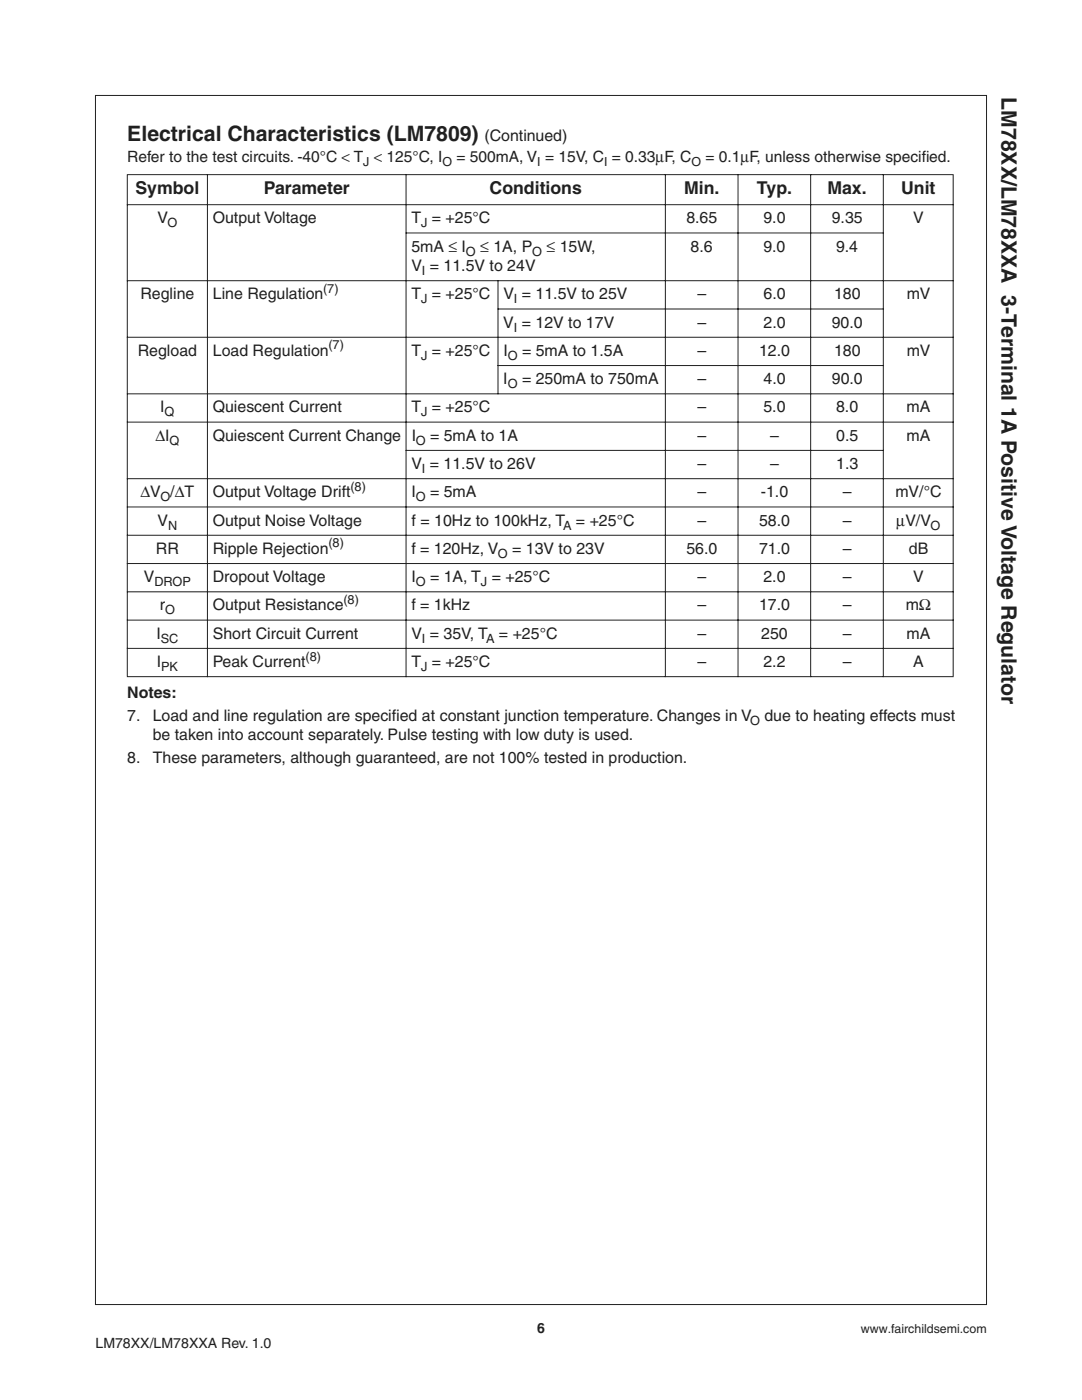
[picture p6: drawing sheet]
<svg xmlns="http://www.w3.org/2000/svg" width="216mm" height="279mm" viewBox="0 0 216 279" stroke-linecap="round" stroke-linejoin="round" font-family="sans-serif">
<defs><g id="words">
<g font-size="4.2" fill="#231f20">
<text x="199.8" y="19.4" transform="rotate(90 199.8 19.4)">LM78XX/LM78XXA 3-Terminal 1A Positive Voltage Regulator</text>
<text x="25.4" y="28.2">Electrical Characteristics (LM7809)</text>
</g>
<g font-size="3.5" fill="#231f20">
<text x="27" y="38.8">Symbol</text>
<text x="52.6" y="38.8">Parameter</text>
<text x="97.7" y="38.8">Conditions</text>
<text x="136.5" y="38.8">Min.</text>
<text x="151" y="38.8">Typ.</text>
<text x="165.1" y="38.8">Max.</text>
<text x="179.8" y="38.8">Unit</text>
</g>
<g font-size="3.2" fill="#231f20">
<text x="96.7" y="28.2">(Continued)</text>
<text x="31.4" y="44.6">V</text>
<text x="42.5" y="44.6">Output Voltage</text>
<text x="82.1" y="44.6">T = +25°C</text>
<text x="137" y="44.6">8.65</text>
<text x="152.3" y="44.6">9.0</text>
<text x="166" y="44.6">9.35</text>
<text x="182.2" y="44.6">V</text>
<text x="82.1" y="50.2">5mA ≤ I</text>
<text x="95.8" y="50.2">≤ 1A, P</text>
<text x="109.1" y="50.2">≤ 15W,</text>
<text x="137.8" y="50.2">8.6</text>
<text x="152.3" y="50.2">9.0</text>
<text x="166.8" y="50.2">9.4</text>
<text x="28" y="59.7">Regline</text>
<text x="42.5" y="59.7">Line Regulation</text>
<text x="82.1" y="59.7">T = +25°C</text>
<text x="82.1" y="54.1">V = 11.5V to 24V</text>
<text x="100.5" y="59.7">V = 11.5V to 25V</text>
<text x="139.2" y="59.7">–</text>
<text x="152.4" y="59.7">6.0</text>
<text x="166.4" y="59.7">180</text>
<text x="180.9" y="59.7">mV</text>
<text x="100.4" y="65.4">V = 12V to 17V</text>
<text x="139.2" y="65.4">–</text>
<text x="152.4" y="65.4">2.0</text>
<text x="166" y="65.4">90.0</text>
<text x="27.5" y="71">Regload</text>
<text x="42.5" y="71">Load Regulation</text>
<text x="82.1" y="71">T = +25°C</text>
<text x="100.5" y="71">I</text>
<text x="104.2" y="71">= 5mA to 1.5A</text>
<text x="139.2" y="71">–</text>
<text x="151.5" y="71">12.0</text>
<text x="166.4" y="71">180</text>
<text x="180.9" y="71">mV</text>
<text x="100.4" y="76.7">I</text>
<text x="104.2" y="76.7">= 250mA to 750mA</text>
<text x="139.2" y="76.7">–</text>
<text x="152.4" y="76.7">4.0</text>
<text x="166" y="76.7">90.0</text>
<text x="32" y="82.3">I</text>
<text x="42.5" y="82.3">Quiescent Current</text>
<text x="82.1" y="82.3">T = +25°C</text>
<text x="139.2" y="82.3">–</text>
<text x="152.3" y="82.3">5.0</text>
<text x="166.8" y="82.3">8.0</text>
<text x="180.9" y="82.3">mA</text>
<text x="31" y="87.9">∆I</text>
<text x="42.5" y="87.9">Quiescent Current Change I</text>
<text x="85.8" y="87.9">= 5mA to 1A</text>
<text x="139.2" y="87.9">–</text>
<text x="153.7" y="87.9">–</text>
<text x="166.8" y="87.9">0.5</text>
<text x="180.9" y="87.9">mA</text>
<text x="82.1" y="93.6">V = 11.5V to 26V</text>
<text x="139.2" y="93.6">–</text>
<text x="153.7" y="93.6">–</text>
<text x="166.9" y="93.6">1.3</text>
<text x="28.1" y="99.2">∆V /∆T</text>
<text x="42.5" y="99.2">Output Voltage Drift</text>
<text x="82.1" y="99.2">I</text>
<text x="85.8" y="99.2">= 5mA</text>
<text x="139.2" y="99.2">–</text>
<text x="151.8" y="99.2">-1.0</text>
<text x="168.2" y="99.2">–</text>
<text x="178.7" y="99.2">mV/°C</text>
<text x="31.4" y="104.9">V</text>
<text x="42.5" y="104.9">Output Noise Voltage</text>
<text x="82.1" y="104.9">f = 10Hz to 100kHz, T = +25°C</text>
<text x="139.2" y="104.9">–</text>
<text x="151.5" y="104.9">58.0</text>
<text x="168.2" y="104.9">–</text>
<text x="178.8" y="104.9">µV/V</text>
<text x="31.1" y="110.5">RR</text>
<text x="42.5" y="110.5">Ripple Rejection</text>
<text x="82.1" y="110.5">f = 120Hz, V</text>
<text x="102.2" y="110.5">= 13V to 23V</text>
<text x="137" y="110.5">56.0</text>
<text x="151.5" y="110.5">71.0</text>
<text x="168.2" y="110.5">–</text>
<text x="181.4" y="110.5">dB</text>
<text x="28.7" y="116.2">V</text>
<text x="42.5" y="116.2">Dropout Voltage</text>
<text x="82.1" y="116.2">I</text>
<text x="85.8" y="116.2">= 1A, T = +25°C</text>
<text x="139.2" y="116.2">–</text>
<text x="152.3" y="116.2">2.0</text>
<text x="168.2" y="116.2">–</text>
<text x="182.2" y="116.2">V</text>
<text x="31.9" y="121.8">r</text>
<text x="42.5" y="121.8">Output Resistance</text>
<text x="82.1" y="121.8">f = 1kHz</text>
<text x="139.2" y="121.8">–</text>
<text x="151.5" y="121.8">17.0</text>
<text x="168.2" y="121.8">–</text>
<text x="180.7" y="121.8">mΩ</text>
<text x="31.2" y="127.5">I</text>
<text x="42.5" y="127.5">Short Circuit Current</text>
<text x="82.1" y="127.5">V = 35V, T</text>
<text x="99.6" y="127.5">= +25°C</text>
<text x="139.2" y="127.5">–</text>
<text x="151.9" y="127.5">250</text>
<text x="168.2" y="127.5">–</text>
<text x="180.9" y="127.5">mA</text>
<text x="31.3" y="133.1">I</text>
<text x="42.5" y="133.1">Peak Current</text>
<text x="82.1" y="133.1">T = +25°C</text>
<text x="139.2" y="133.1">–</text>
<text x="152.3" y="133.1">2.2</text>
<text x="168.2" y="133.1">–</text>
<text x="182.2" y="133.1">A</text>
<text x="25.4" y="139.3">Notes:</text>
<text x="25.4" y="143.9">7.</text>
<text x="30.5" y="143.9">Load and line regulation are specif</text>
<text x="78.2" y="143.9">ied at constant junction temperature. Changes in V</text>
<text x="152.5" y="143.9">due to heating effects must</text>
<text x="30.5" y="147.7">be taken into account separately. Pulse testing with low duty is used.</text>
<text x="25.4" y="152.3">8.</text>
<text x="30.5" y="152.3">These parameters, although guaranteed, are not 100% tested in production.</text>
</g>
<g font-size="3.1" fill="#231f20">
<text x="25.4" y="32.4">Refer to the test circuits. -40°C &lt; T &lt; 125°C, I</text>
<text x="91.1" y="32.4">= 500mA, V = 15V, C = 0.33µF, C</text>
<text x="140.7" y="32.4">= 0.1µF, unless otherwise specif</text>
<text x="183.9" y="32.4">ied.</text>
</g>
<g font-size="2.8" fill="#231f20">
<text x="19" y="268.9">LM78XX/LM78XXA Rev. 1.0</text>
<text x="107.2" y="266">6</text>
</g>
<g font-size="2.5" fill="#231f20">
<text x="72.5" y="33.2">J</text>
<text x="88.3" y="33.2">O</text>
<text x="107.2" y="33.2">I</text>
<text x="120.5" y="33.2">I</text>
<text x="138" y="33.2">O</text>
<text x="33.4" y="45.3">O</text>
<text x="84" y="45.3">J</text>
<text x="93" y="51">O</text>
<text x="106.2" y="51">O</text>
<text x="64.5" y="58.5">(7)</text>
<text x="84.2" y="54.9">I</text>
<text x="84" y="60.5">J</text>
<text x="102.5" y="60.5">I</text>
<text x="65.5" y="69.7">(7)</text>
<text x="84" y="71.8">J</text>
<text x="101.3" y="71.8">O</text>
<text x="102.5" y="66.2">I</text>
<text x="101.3" y="77.5">O</text>
<text x="32.9" y="83.1">Q</text>
<text x="84" y="83.1">J</text>
<text x="33.8" y="88.7">Q</text>
<text x="83" y="88.7">O</text>
<text x="84.2" y="94.4">I</text>
<text x="32" y="100">O</text>
<text x="69.9" y="98">(8)</text>
<text x="83" y="100">O</text>
<text x="33.5" y="105.7">N</text>
<text x="112.4" y="105.7">A</text>
<text x="185.7" y="105.7">O</text>
<text x="65.5" y="109.3">(8)</text>
<text x="99.3" y="111.3">O</text>
<text x="30.8" y="117">DROP</text>
<text x="83" y="117">O</text>
<text x="96" y="117">J</text>
<text x="32.9" y="122.6">O</text>
<text x="68.5" y="120.5">(8)</text>
<text x="32.1" y="128.3">SC</text>
<text x="61" y="131.8">(8)</text>
<text x="84.2" y="128.3">I</text>
<text x="97" y="128.3">A</text>
<text x="32.1" y="133.9">PK</text>
<text x="84" y="133.9">J</text>
<text x="149.7" y="144.7">O</text>
<text x="171.8" y="266">www.fairchildsemi.com</text>
</g>
</g></defs>
<g fill="none" stroke="#231f20" stroke-width=".2">
<path d="M19 19.1h177.8v241.2h-177.8zM25.3 34.9h165M25.4 34.9v100.1M41.4 34.8v100.3M81 34.8v100.3M132.8 34.8v100.3M147.3 34.8v100.3M161.8 34.8v100.3M176.3 34.8v100.3M190.2 34.9v100.1M25.3 40.9h165M25.3 56h165"/>
<path d="M80.9 46.5h95.4M99.4 55.9v22.8M25.3 67.3h165M25.3 78.6h165M99.3 61.7h77M99.3 73h77M25.3 84.2h165M25.3 95.5h165M80.9 89.9h95.4M25.3 101.2h165M25.3 106.8h165M25.3 112.5h165"/>
<path d="M25.3 118.1h165M25.3 123.8h165M25.3 129.4h165M25.3 135h165"/>
</g>
<use href="#words"/>
</svg>
